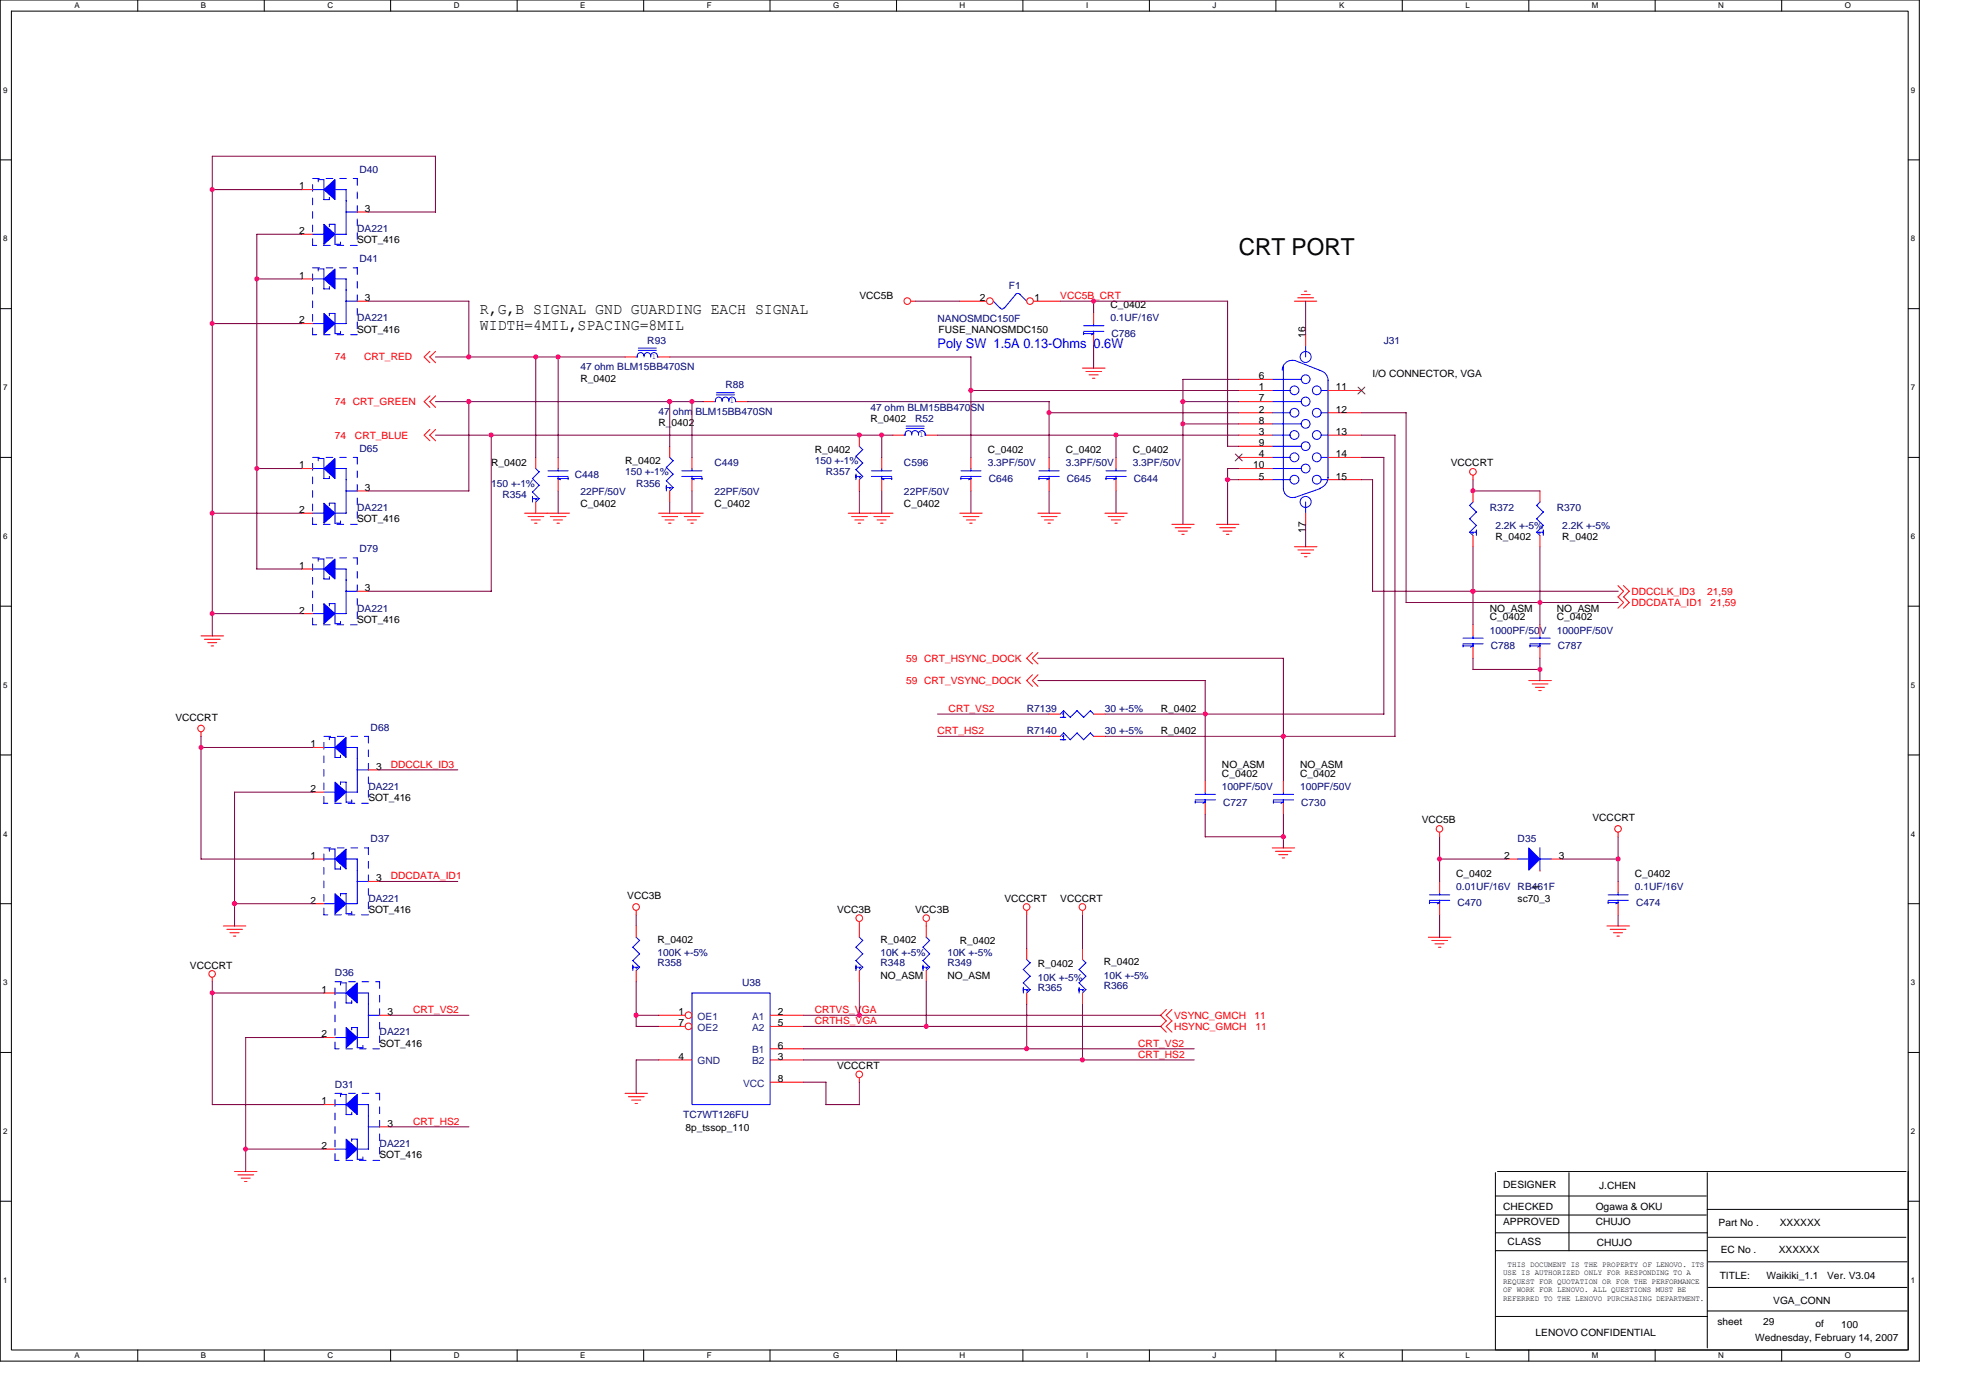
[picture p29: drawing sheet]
<svg xmlns="http://www.w3.org/2000/svg" width="297mm" height="210mm" viewBox="0 0 297 210" stroke-linecap="round" stroke-linejoin="round" font-family="sans-serif">
<defs><g id="words">
<text font-size="3.5" x="186.1" y="38.4">CRT PORT</text>
<g font-size="2.3">
<text x="72.1" y="47.1">R,G,B SIGNAL GND GUARDING EACH SIGNAL</text>
<text x="72.1" y="49.7">WIDTH=4MIL,SPACING=8MIL</text>
</g>
<text font-size="2" fill="#00f" x="140.9" y="52.3">Poly SW 1.5A 0.13-Ohms 0.6W</text>
<g font-size="1.5">
<text x="45" y="28.5">1</text>
<text x="45" y="35.2">2</text>
<text x="54.8" y="31.8">3</text>
<text x="45" y="41.9">1</text>
<text x="53.7" y="36.6">SOT_416</text>
<text x="54.8" y="45.2">3</text>
<text x="129.1" y="44.9">VCC5B</text>
<text x="147.2" y="45.2">2</text>
<text x="155.4" y="45.2">1</text>
<text x="166.8" y="46.3">C_0402</text>
<text x="45" y="48.6">2</text>
<text x="53.7" y="50">SOT_416</text>
<text x="141" y="50">FUSE_NANOSMDC150</text>
<text x="196.1" y="50.8" transform="rotate(-90 196.1 50.8)">16</text>
<text x="87.2" y="57.3">R_0402</text>
<text x="189.1" y="58.7">1</text>
<text x="189.1" y="57">6</text>
<text x="200.7" y="58.7">11</text>
<text x="206.2" y="56.7">I/O CONNECTOR, VGA</text>
<text x="99" y="64.1">R_0402</text>
<text x="130.8" y="63.4">R_0402</text>
<text x="189.1" y="62">2</text>
<text x="189.1" y="65.4">3</text>
<text x="189.1" y="60.3">7</text>
<text x="189.1" y="63.7">8</text>
<text x="200.7" y="65.4">13</text>
<text x="200.7" y="62">12</text>
<text x="45" y="70.4">1</text>
<text x="73.8" y="70.1">R_0402</text>
<text x="93.9" y="69.7">R_0402</text>
<text x="122.4" y="68.1">R_0402</text>
<text x="148.4" y="68.1">C_0402</text>
<text x="160.1" y="68.1">C_0402</text>
<text x="170.2" y="68.1">C_0402</text>
<text x="188.3" y="70.4">10</text>
<text x="189.1" y="68.7">4</text>
<text x="189.1" y="67">9</text>
<text x="200.7" y="68.7">14</text>
<text x="218" y="70.1">VCCCRT</text>
<text x="45" y="77.1">2</text>
<text x="54.8" y="73.7">3</text>
<text x="87.2" y="76.1">C_0402</text>
<text x="107.3" y="76.1">C_0402</text>
<text x="135.8" y="76.1">C_0402</text>
<text x="189.1" y="72.1">5</text>
<text x="200.7" y="72.1">15</text>
<text x="53.7" y="78.5">SOT_416</text>
<text x="196.1" y="80" transform="rotate(-90 196.1 80)">17</text>
<text x="224.7" y="81.2">R_0402</text>
<text x="234.7" y="81.2">R_0402</text>
<text x="45" y="85.5">1</text>
<text x="54.8" y="88.8">3</text>
<text x="45" y="92.2">2</text>
<text x="53.7" y="93.6">SOT_416</text>
<text x="223.8" y="93.2">C_0402</text>
<text x="223.8" y="91.9">NO_ASM</text>
<text x="233.9" y="93.2">C_0402</text>
<text x="233.9" y="91.9">NO_ASM</text>
<text x="174.4" y="107">R_0402</text>
<text x="26.3" y="108.3">VCCCRT</text>
<text x="46.6" y="112.3">1</text>
<text x="174.4" y="110.3">R_0402</text>
<text x="46.6" y="119">2</text>
<text x="56.5" y="115.7">3</text>
<text x="183.6" y="116.7">C_0402</text>
<text x="183.6" y="115.3">NO_ASM</text>
<text x="195.3" y="116.7">C_0402</text>
<text x="195.3" y="115.3">NO_ASM</text>
<text x="55.3" y="120.4">SOT_416</text>
<text x="213.6" y="123.7">VCC5B</text>
<text x="239.3" y="123.4">VCCCRT</text>
<text x="46.6" y="129.1">1</text>
<text x="218.8" y="131.8">C_0402</text>
<text x="226" y="129.1">2</text>
<text x="234.2" y="129.1">3</text>
<text x="245.6" y="131.8">C_0402</text>
<text x="46.6" y="135.8">2</text>
<text x="55.3" y="137.1">SOT_416</text>
<text x="56.5" y="132.4">3</text>
<text x="94.3" y="135.1">VCC3B</text>
<text x="125.8" y="137.1">VCC3B</text>
<text x="137.5" y="137.1">VCC3B</text>
<text x="150.9" y="135.5">VCCCRT</text>
<text x="159.3" y="135.5">VCCCRT</text>
<text x="228" y="135.5">sc70_3</text>
<text x="231.3" y="133.7" transform="rotate(-90 231.3 133.7)">1</text>
<text x="98.8" y="141.7">R_0402</text>
<text x="132.3" y="141.7">R_0402</text>
<text x="144.2" y="141.8">R_0402</text>
<text x="28.5" y="145.5">VCCCRT</text>
<text x="48.3" y="149.2">1</text>
<text x="132.3" y="147">NO_ASM</text>
<text x="142.4" y="147">NO_ASM</text>
<text x="155.9" y="145.4">R_0402</text>
<text x="165.8" y="145">R_0402</text>
<text x="48.3" y="155.9">2</text>
<text x="58.2" y="152.5">3</text>
<text x="102" y="152.5">1</text>
<text x="102" y="154.2">7</text>
<text x="116.9" y="152.5">2</text>
<text x="116.9" y="154.2">5</text>
<text x="57" y="157.2">SOT_416</text>
<text x="102" y="159.2">4</text>
<text x="116.9" y="159.2">3</text>
<text x="116.9" y="157.6">6</text>
<text x="125.8" y="160.6">VCCCRT</text>
<text x="48.3" y="165.9">1</text>
<text x="116.9" y="162.6">8</text>
<text x="48.3" y="172.6">2</text>
<text x="58.2" y="169.3">3</text>
<text x="103" y="170">8p_tssop_110</text>
<text x="57" y="174">SOT_416</text>
<text x="225.8" y="178.5">DESIGNER</text>
<text x="240.3" y="178.7">J.CHEN</text>
<text x="225.8" y="181.7">CHECKED</text>
<text x="225.8" y="184.1">APPROVED</text>
<text x="239.8" y="181.7">Ogawa &amp; OKU</text>
<text x="239.8" y="184.1">CHUJO</text>
<text x="258.2" y="184.3">Part No .</text>
<text x="267.4" y="184.3">XXXXXX</text>
<text x="226.5" y="187.1">CLASS</text>
<text x="239.9" y="187.3">CHUJO</text>
<text x="258.5" y="188.3">EC No .</text>
<text x="267.2" y="188.3">XXXXXX</text>
<text x="258.4" y="192.1">TITLE:</text>
<text x="265.4" y="192.1">Waikiki_1.1</text>
<text x="266.4" y="196">VGA_CONN</text>
<text x="274.5" y="192.1">Ver. V3.04</text>
<text x="230.7" y="200.7">LENOVO CONFIDENTIAL</text>
<text x="258" y="199.2">sheet</text>
<text x="263.7" y="201.5">Wednesday, February 14, 2007</text>
<text x="264.9" y="199.2">29</text>
<text x="272.8" y="199.3">of</text>
<text x="276.6" y="199.5">100</text>
</g>
<g font-size="1.5" fill="#000080">
<text x="54" y="26">D40</text>
<text x="53.7" y="34.9">DA221</text>
<text x="54" y="39.4">D41</text>
<text x="151.6" y="43.4">F1</text>
<text x="53.7" y="48.3">DA221</text>
<text x="97.3" y="51.6">R93</text>
<text x="140.9" y="48.5">NANOSMDC150F</text>
<text x="166.8" y="48.3">0.1UF/16V</text>
<text x="167" y="50.6">C786</text>
<text x="207.9" y="51.6">J31</text>
<text x="87.2" y="55.7">47 ohm BLM15BB470SN</text>
<text x="109" y="58.4">R88</text>
<text x="99" y="62.4">47 ohm BLM15BB470SN</text>
<text x="130.8" y="61.7">47 ohm BLM15BB470SN</text>
<text x="137.5" y="63.4">R52</text>
<text x="54" y="67.9">D65</text>
<text x="86.4" y="71.8">C448</text>
<text x="93.9" y="71.4">150 +-1%</text>
<text x="107.3" y="70.1">C449</text>
<text x="122.4" y="69.7">150 +-1%</text>
<text x="124.1" y="71.4">R357</text>
<text x="135.8" y="70.1">C596</text>
<text x="148.4" y="70.1">3.3PF/50V</text>
<text x="160.1" y="70.1">3.3PF/50V</text>
<text x="170.2" y="70.1">3.3PF/50V</text>
<text x="53.7" y="76.8">DA221</text>
<text x="73.8" y="73.1">150 +-1%</text>
<text x="75.5" y="74.8">R354</text>
<text x="87.2" y="74.4">22PF/50V</text>
<text x="95.6" y="73.1">R356</text>
<text x="107.3" y="74.4">22PF/50V</text>
<text x="135.8" y="74.4">22PF/50V</text>
<text x="148.6" y="72.4">C646</text>
<text x="160.3" y="72.4">C645</text>
<text x="170.4" y="72.4">C644</text>
<text x="223.8" y="76.8">R372</text>
<text x="233.9" y="76.8">R370</text>
<text x="54" y="83">D79</text>
<text x="224.7" y="79.5">2.2K +-5%</text>
<text x="234.7" y="79.5">2.2K +-5%</text>
<text x="53.7" y="91.9">DA221</text>
<text x="223.8" y="95.2">1000PF/50V</text>
<text x="233.9" y="95.2">1000PF/50V</text>
<text x="224" y="97.6">C788</text>
<text x="234.1" y="97.6">C787</text>
<text x="154.3" y="107">R7139</text>
<text x="166" y="107">30 +-5%</text>
<text x="55.7" y="109.8">D68</text>
<text x="154.3" y="110.3">R7140</text>
<text x="166" y="110.3">30 +-5%</text>
<text x="55.3" y="118.7">DA221</text>
<text x="183.6" y="118.7">100PF/50V</text>
<text x="195.3" y="118.7">100PF/50V</text>
<text x="183.8" y="121.1">C727</text>
<text x="195.5" y="121.1">C730</text>
<text x="55.7" y="126.6">D37</text>
<text x="228" y="126.6">D35</text>
<text x="55.3" y="135.5">DA221</text>
<text x="218.8" y="133.8">0.01UF/16V RB461F</text>
<text x="219" y="136.1">C470</text>
<text x="245.6" y="133.8">0.1UF/16V</text>
<text x="245.8" y="136.1">C474</text>
<text x="98.8" y="143.7">100K +-5%</text>
<text x="132.3" y="143.7">10K +-5%</text>
<text x="142.4" y="143.7">10K +-5%</text>
<text x="50.3" y="146.7">D36</text>
<text x="98.8" y="145.2">R358</text>
<text x="111.5" y="148.2">U38</text>
<text x="132.3" y="145.2">R348</text>
<text x="142.4" y="145.2">R349</text>
<text x="155.9" y="148.9">R365</text>
<text x="155.9" y="147.4">10K +-5%</text>
<text x="165.8" y="148.5">R366</text>
<text x="165.8" y="147">10K +-5%</text>
<text x="57" y="155.6">DA221</text>
<text x="50.3" y="163.4">D31</text>
<text x="102.6" y="168">TC7WT126FU</text>
<text x="57" y="172.3">DA221</text>
</g>
<g font-size="1.5" fill="#f00">
<text x="159.3" y="44.9">VCC5B_CRT</text>
<text x="50.3" y="54.2">74</text>
<text x="54.7" y="54.2">CRT_RED</text>
<text x="50.3" y="60.9">74 CRT_GREEN</text>
<text x="50.3" y="65.9">74</text>
<text x="53.3" y="65.9">CRT_BLUE</text>
<text x="245.1" y="89.4">DDCCLK_ID3</text>
<text x="256.5" y="89.4">21,59</text>
<text x="245.1" y="91">DDCDATA_ID1</text>
<text x="257" y="91">21,59</text>
<text x="136.2" y="99.4">59 CRT_HSYNC_DOCK</text>
<text x="136.2" y="102.8">59 CRT_VSYNC_DOCK</text>
<text x="142.5" y="107">CRT_VS2</text>
<text x="140.9" y="110.3">CRT_HS2</text>
<text x="58.7" y="115.3">DDCCLK_ID3</text>
<text x="58.7" y="132.1">DDCDATA_ID1</text>
<text x="62.1" y="152.2">CRT_VS2</text>
<text x="122.4" y="153.9">CRTHS_VGA</text>
<text x="122.4" y="152.2">CRTVS_VGA</text>
<text x="176.4" y="153.1">VSYNC_GMCH</text>
<text x="176.4" y="154.7">HSYNC_GMCH</text>
<text x="188.5" y="153.1">11</text>
<text x="188.6" y="154.7">11</text>
<text x="171" y="157.2">CRT_VS2</text>
<text x="171" y="158.9">CRT_HS2</text>
<text x="62.1" y="169">CRT_HS2</text>
</g>
<g font-size="1.5" fill="#004080">
<text x="104.8" y="153.2">OE1</text>
<text x="104.8" y="154.9">OE2</text>
<text x="113" y="154.9">A2</text>
<text x="113" y="153.2">A1</text>
<text x="104.8" y="159.9">GND</text>
<text x="113" y="159.9">B2</text>
<text x="113" y="158.3">B1</text>
<text x="111.7" y="163.3">VCC</text>
</g>
<g font-size="1.2">
<text x="11.2" y="1.3">A</text>
<text x="30.2" y="1.3">B</text>
<text x="49.2" y="1.3">C</text>
<text x="68.2" y="1.3">D</text>
<text x="87.2" y="1.3">E</text>
<text x="106.2" y="1.3">F</text>
<text x="125.2" y="1.3">G</text>
<text x="144.2" y="1.3">H</text>
<text x="163.2" y="1.3">I</text>
<text x="182.2" y="1.3">J</text>
<text x="201.2" y="1.3">K</text>
<text x="220.2" y="1.3">L</text>
<text x="239.2" y="1.3">M</text>
<text x="258.2" y="1.3">N</text>
<text x="277.2" y="1.3">O</text>
<text x=".5" y="13.9">9</text>
<text x="287.1" y="13.9">9</text>
<text x=".5" y="36.3">8</text>
<text x="287.1" y="36.3">8</text>
<text x=".5" y="58.6">7</text>
<text x="287.1" y="58.6">7</text>
<text x=".5" y="81">6</text>
<text x="287.1" y="81">6</text>
<text x=".5" y="103.3">5</text>
<text x="287.1" y="103.3">5</text>
<text x=".5" y="125.7">4</text>
<text x="287.1" y="125.7">4</text>
<text x=".5" y="148">3</text>
<text x="287.1" y="148">3</text>
<text x=".5" y="170.4">2</text>
<text x="287.1" y="170.4">2</text>
<text x="225.8" y="191.6">USE IS AUTHORIZED ONLY FOR RESPONDING TO A</text>
<text x="226.5" y="190.4">THIS DOCUMENT IS THE PROPERTY OF LENOVO. ITS</text>
<text x=".5" y="192.7">1</text>
<text x="225.8" y="192.9">REQUEST FOR QUOTATION OR FOR THE PERFORMANCE</text>
<text x="225.8" y="194.2">OF WORK FOR LENOVO. ALL QUESTIONS MUST BE</text>
<text x="225.8" y="195.5">REFERRED TO THE LENOVO PURCHASING DEPARTMENT.</text>
<text x="287.1" y="192.7">1</text>
<text x="11.2" y="204.1">A</text>
<text x="30.2" y="204.1">B</text>
<text x="49.2" y="204.1">C</text>
<text x="68.2" y="204.1">D</text>
<text x="87.2" y="204.1">E</text>
<text x="106.2" y="204.1">F</text>
<text x="125.2" y="204.1">G</text>
<text x="144.2" y="204.1">H</text>
<text x="163.2" y="204.1">I</text>
<text x="182.2" y="204.1">J</text>
<text x="201.2" y="204.1">K</text>
<text x="220.2" y="204.1">L</text>
<text x="239.2" y="204.1">M</text>
<text x="258.2" y="204.1">N</text>
<text x="277.2" y="204.1">O</text>
</g>
<g font-size="1.2" fill="#00f">
<text x="97.9" y="53.9">1</text>
<text x="109.7" y="60.6">1</text>
<text x="138.2" y="65.7">1</text>
</g>
</g></defs>
<path d="M0 0h288.4v204.5h-288.4zM1.7 1.7h285v201.1h-285z" fill="none" stroke="#000" stroke-width=".15"/>
<g fill="#fff">
<path d="M11.2 .2h.8v1.3h-.8z"/>
<path d="M11.2 203h.8v1.4h-.8z"/>
</g>
<path d="M20.7 0v1.7M20.7 202.8v1.7" fill="none" stroke="#000" stroke-width=".15"/>
<g fill="#fff">
<path d="M30.2 .2h.8v1.3h-.8z"/>
<path d="M30.2 203h.8v1.4h-.8z"/>
</g>
<path d="M39.7 0v1.7M39.7 202.8v1.7" fill="none" stroke="#000" stroke-width=".15"/>
<g fill="#fff">
<path d="M49.2 .2h.8v1.3h-.8z"/>
<path d="M49.2 203h.8v1.4h-.8z"/>
</g>
<path d="M58.7 0v1.7M58.7 202.8v1.7" fill="none" stroke="#000" stroke-width=".15"/>
<g fill="#fff">
<path d="M68.2 .2h.8v1.3h-.8z"/>
<path d="M68.2 203h.8v1.4h-.8z"/>
</g>
<path d="M77.7 0v1.7M77.7 202.8v1.7" fill="none" stroke="#000" stroke-width=".15"/>
<g fill="#fff">
<path d="M87.2 .2h.8v1.3h-.8z"/>
<path d="M87.2 203h.8v1.4h-.8z"/>
</g>
<path d="M96.7 0v1.7M96.7 202.8v1.7" fill="none" stroke="#000" stroke-width=".15"/>
<g fill="#fff">
<path d="M106.2 .2h.7v1.3h-.7z"/>
<path d="M106.2 203h.7v1.4h-.7z"/>
</g>
<path d="M115.7 0v1.7M115.7 202.8v1.7" fill="none" stroke="#000" stroke-width=".15"/>
<g fill="#fff">
<path d="M125.2 .2h.9v1.3h-.9z"/>
<path d="M125.2 203h.9v1.4h-.9z"/>
</g>
<path d="M134.7 0v1.7M134.7 202.8v1.7" fill="none" stroke="#000" stroke-width=".15"/>
<g fill="#fff">
<path d="M144.2 .2h.8v1.3h-.8z"/>
<path d="M144.2 203h.8v1.4h-.8z"/>
</g>
<path d="M153.7 0v1.7M153.7 202.8v1.7" fill="none" stroke="#000" stroke-width=".15"/>
<g fill="#fff">
<path d="M163.2 .2h.3v1.3h-.3z"/>
<path d="M163.2 203h.3v1.4h-.3z"/>
</g>
<path d="M172.7 0v1.7M172.7 202.8v1.7" fill="none" stroke="#000" stroke-width=".15"/>
<g fill="#fff">
<path d="M182.2 .2h.6v1.3h-.6z"/>
<path d="M182.2 203h.6v1.4h-.6z"/>
</g>
<path d="M191.7 0v1.7M191.7 202.8v1.7" fill="none" stroke="#000" stroke-width=".15"/>
<g fill="#fff">
<path d="M201.2 .2h.8v1.3h-.8z"/>
<path d="M201.2 203h.8v1.4h-.8z"/>
</g>
<path d="M210.7 0v1.7M210.7 202.8v1.7" fill="none" stroke="#000" stroke-width=".15"/>
<g fill="#fff">
<path d="M220.2 .2h.6v1.3h-.6z"/>
<path d="M220.2 203h.6v1.4h-.6z"/>
</g>
<path d="M229.7 0v1.7M229.7 202.8v1.7" fill="none" stroke="#000" stroke-width=".15"/>
<g fill="#fff">
<path d="M239.2 .2h.9v1.3h-.9z"/>
<path d="M239.2 203h.9v1.4h-.9z"/>
</g>
<path d="M248.7 0v1.7M248.7 202.8v1.7" fill="none" stroke="#000" stroke-width=".15"/>
<g fill="#fff">
<path d="M258.2 .2h.8v1.3h-.8z"/>
<path d="M258.2 203h.8v1.4h-.8z"/>
</g>
<path d="M267.7 0v1.7M267.7 202.8v1.7" fill="none" stroke="#000" stroke-width=".15"/>
<g fill="#fff">
<path d="M277.2 .2h.9v1.3h-.9z"/>
<path d="M277.2 203h.9v1.4h-.9z"/>
<path d="M.5 12.8h.6v1.4h-.6z"/>
<path d="M287.1 12.8h.7v1.4h-.7z"/>
<path d="M.5 35.2h.6v1.3h-.6z"/>
<path d="M287.1 35.2h.7v1.3h-.7z"/>
</g>
<path d="M0 24h1.7M286.7 24h1.7" fill="none" stroke="#000" stroke-width=".15"/>
<g fill="#fff">
<path d="M.5 57.6h.6v1.3h-.6z"/>
<path d="M287.1 57.6h.7v1.3h-.7z"/>
</g>
<path d="M0 46.4h1.7M286.7 46.4h1.7" fill="none" stroke="#000" stroke-width=".15"/>
<g fill="#fff">
<path d="M.5 79.9h.6v1.3h-.6z"/>
<path d="M287.1 79.9h.7v1.3h-.7z"/>
</g>
<path d="M0 68.7h1.7M286.7 68.7h1.7" fill="none" stroke="#000" stroke-width=".15"/>
<g fill="#fff">
<path d="M.5 102.3h.6v1.3h-.6z"/>
<path d="M287.1 102.3h.7v1.3h-.7z"/>
</g>
<path d="M0 91.1h1.7M286.7 91.1h1.7" fill="none" stroke="#000" stroke-width=".15"/>
<g fill="#fff">
<path d="M.5 124.6h.6v1.3h-.6z"/>
<path d="M287.1 124.6h.7v1.3h-.7z"/>
</g>
<path d="M0 113.4h1.7M286.7 113.4h1.7" fill="none" stroke="#000" stroke-width=".15"/>
<g fill="#fff">
<path d="M.5 147h.6v1.3h-.6z"/>
<path d="M287.1 147h.7v1.3h-.7z"/>
</g>
<path d="M0 135.8h1.7M286.7 135.8h1.7" fill="none" stroke="#000" stroke-width=".15"/>
<g fill="#fff">
<path d="M.5 169.3h.6v1.3h-.6z"/>
<path d="M287.1 169.3h.7v1.3h-.7z"/>
</g>
<path d="M0 158.1h1.7M286.7 158.1h1.7" fill="none" stroke="#000" stroke-width=".15"/>
<g fill="#fff">
<path d="M.5 191.7h.6v1.3h-.6z"/>
<path d="M287.1 191.7h.7v1.3h-.7z"/>
</g>
<g fill="none" stroke="#000" stroke-width=".15">
<path d="M224.7 179.7h31.7M224.7 176.2v26.7M225 176h61.4M235.7 176.2v11.7M256.5 176.2v26.3M286.7 176v26.8M0 180.5h1.7M224.7 182.6h31.7M224.7 185.2h31.8M224.7 187.9h31.8M224.7 197.8h31.8M256.5 181.7h30.2"/>
<path d="M256.5 197h30.1M256.7 189.6h29.8M256.7 185.9h29.7M256.7 193.4h29.8M286.7 180.5h1.7M224.8 202.8h61.7"/>
</g>
<g fill="none" stroke="#f00" stroke-width=".15">
<path d="M45.3 28.5h1.7M45.3 35.2h1.7M53.7 31.9h1.6M45.3 41.9h1.7M45.3 48.6h1.7M53.7 45.3h1.6M64.6 52.8l-.9 .8 .9 .9M64.6 59.5l-.9 .8 .9 .9M65.4 52.8l-.8 .8 .8 .9M65.4 59.5l-.8 .8 .8 .9M93.9 53.6h1.7M99 53.6h1.6"/>
<path d="M136.8 45.3h.7M144.2 45.3h4M155.3 45.3h4M162.6 55.3h3.4M163.1 55.8h2.4M163.6 56.3h1.4M164.1 56.8h.4M164.3 46.9v1.7M164.3 50.3v1.7M186.1 58.7h5.1M186.1 57h5.1M194.5 45.3h3.3"/>
<path d="M195 44.7h2.4M195.5 44.3h1.4M196 43.8h.3M196.2 50.3v1.7M199.5 58.7h5.1M45.3 77.1h1.7M45.3 70.4h1.7M53.7 73.8h1.6M64.6 64.5l-.9 .9 .9 .8M65.4 64.5l-.8 .9 .8 .8M78.8 77.1h6.8M79.3 77.6h2.4"/>
<path d="M79.8 78.1h1.4M80.3 78.6h.4M80.5 68.7v1.7M80.5 75.4v1.7M82.7 77.6h2.3M83.2 78.1h1.3M83.7 78.6h.3M83.9 68.7v1.7M83.9 72.1v1.7M99 77.1h6.7M99.4 77.6h2.4M99.9 78.1h1.4"/>
<path d="M100.5 78.6h.3M100.6 67.1v1.6M100.6 73.8v1.6M102.8 77.6h2.4M103.3 78.1h1.3M103.8 78.6h.4M104 68.7v1.7M104 72.1v1.7M105.6 60.3h1.7M110.7 60.3h1.6M127.4 77.1h6.8M127.9 77.6h2.4"/>
<path d="M128.4 78.1h1.4M128.9 78.6h.4M129.1 65.4v1.7M129.1 72.1v1.7M131.3 77.6h2.4M131.8 78.1h1.3M132.3 78.6h.4M132.5 68.7v1.7M132.5 72.1v1.7M134.2 65.4h1.6M139.2 65.4h1.7M144.2 77.1h3.4"/>
<path d="M144.7 77.6h2.4M145.2 78.1h1.4M145.7 78.6h.4M145.9 68.7v1.7M145.9 72.1v1.7M155.9 77.1h3.4M156.4 77.6h2.4M156.9 78.1h1.4M157.5 78.6h.3M157.6 68.7v1.7M157.6 72.1v1.7M166 77.1h3.4"/>
<path d="M166.5 77.6h2.4M167 78.1h1.3M167.5 78.6h.4M167.7 68.7v1.7M167.7 72.1v1.7M176.1 78.8h3.3M176.6 79.3h2.3M177 79.8h1.4M182.8 78.8h3.3M183.3 79.3h2.3M183.7 79.8h1.4M186.1 70.4h5.1"/>
<path d="M186.1 65.4h5.1M186.1 72.1h5.1M186.1 68.7h5.1M186.1 62h5.1M186.1 60.3h5.1M186.1 63.7h5.1M186.1 67.1h5.1M196.2 77.1v1.7M199.5 65.4h5.1M199.5 72.1h5.1M199.5 68.7h5.1M199.5 62h5.1"/>
<path d="M221.3 71.4v.7M221.3 73.8v1.6M231.4 73.8v1.6M30.2 95.5h3.4M30.7 96.1h2.4M31.2 96.6h1.4M31.7 97h.4M45.3 85.5h1.7M45.3 92.2h1.7M53.7 88.8h1.6M155.1 98l-.8 .9 .8 .9M156 98l-.9 .9 .9 .9"/>
<path d="M177.6 80.3h.3M184.3 80.3h.3M194.5 82.1h3.4M195 82.6h2.4M195.5 83.1h1.3M196 83.7h.4M221.3 80.5v1.6M221.3 93.9v1.6M221.3 97.2v1.7M231.4 80.5v1.6M231.4 93.9v1.6M231.4 97.2v1.7"/>
<path d="M243.1 88l.8 .8-.8 .9M243.1 89.7l.8 .8-.8 .9M243.9 88l.9 .8-.9 .9M243.9 89.7l.9 .8-.9 .9M30.2 110v.7M47 112.3h1.7M47 119h1.7M55.3 115.7h1.7M155.1 101.4l-.8 .9 .8 .8M156 101.4l-.9 .9 .9 .8M157.6 110.6h1.7M157.6 107.3h1.7"/>
<path d="M164.3 110.6h1.7M164.3 107.3h1.7M181.1 117.3v1.7M192.8 117.3v1.7M229.7 102.3h3.4M230.2 102.8h2.4M230.7 103.3h1.3M231.2 103.8h.4M33.6 139.1h3.3M34.1 139.6h2.3M47 129.1h1.7M47 135.8h1.7"/>
<path d="M55.3 132.4h1.7M95.6 136.8v.7M95.6 139.1v1.7M129.1 138.5v2.3M139.2 138.5v2.3M154.3 136.8v.7M162.6 136.8v.7M181.1 120.7v1.7M191.2 127.4h3.3M191.6 127.9h2.4M192.1 128.4h1.4M192.7 128.9h.3"/>
<path d="M192.8 120.7v1.7M216.3 125.1v.7M216.3 132.4v1.7M216.3 135.8v1.7M226.4 129.1h1.6M231.4 130.7h.1M233.1 129.1h1.6M241.4 139.1h3.4M241.9 139.6h2.4M243.1 125.1v.7M243.1 132.4v1.7M243.1 135.8v1.7"/>
<path d="M31.9 146.9v.6M34.5 140.1h1.4M35.1 140.7h.3M48.7 149.2h1.6M48.7 155.9h1.6M57 152.5h1.7M95.6 145.8v1.7M99 152.5h4M99 159.3h5M99 154.2h4M115.7 152.5h5M115.7 159.3h5"/>
<path d="M115.7 154.2h5M115.7 157.6h5M129.1 145.8v1.7M139.2 145.8v1.7M154.3 142.5v1.7M154.3 149.2v1.7M162.6 142.5v1.7M162.6 149.2v1.7M175.2 151.7l-.8 .8 .8 .9M175.2 153.4l-.8 .8 .8 .9M176.1 151.7l-.9 .8 .9 .9M176.1 153.4l-.9 .8 .9 .9"/>
<path d="M214.6 140.8h3.4M215.1 141.3h2.4M215.6 141.8h1.4M216.1 142.3h.4M242.4 140.1h1.4M242.9 140.7h.4M35.2 176h3.4M35.7 176.5h2.4M36.2 177h1.4M36.7 177.5h.4M48.7 166h1.6M48.7 172.7h1.6"/>
<path d="M57 169.3h1.7M93.9 164.3h3.4M94.4 164.8h2.4M94.9 165.3h1.4M95.4 165.8h.4M115.7 162.6h5M129.1 161.9v.7"/>
<circle cx="136.3" cy="45.2" r=".5"/>
<circle cx="148.7" cy="45.2" r=".5"/>
<circle cx="154.8" cy="45.2" r=".5"/>
<circle cx="221.3" cy="70.9" r=".5"/>
<circle cx="30.2" cy="109.5" r=".49"/>
<circle cx="95.6" cy="136.3" r=".5"/>
<circle cx="129.1" cy="138" r=".5"/>
<circle cx="139.2" cy="138" r=".49"/>
<circle cx="154.2" cy="136.3" r=".5"/>
<circle cx="162.6" cy="136.3" r=".5"/>
<circle cx="216.3" cy="124.5" r=".49"/>
<circle cx="243.1" cy="124.5" r=".49"/>
<circle cx="31.9" cy="146.3" r=".49"/>
<circle cx="103.4" cy="154.2" r=".5"/>
<circle cx="103.4" cy="152.5" r=".5"/>
<circle cx="129.1" cy="161.4" r=".5"/>
</g>
<g fill="#00f" stroke="#00f" stroke-width=".15">
<path d="M229.7 127.4l1.7 1.7-1.7 1.6z" fill-rule="evenodd"/>
<path d="M52 154.4l1.7 1.5-1.7 1.5z" fill-rule="evenodd"/>
<path d="M52 149.2l1.7-1.5v3z" fill-rule="evenodd"/>
<path d="M48.7 33.7l1.6 1.5-1.6 1.5z" fill-rule="evenodd"/>
<path d="M48.7 28.5l1.6-1.5v3z" fill-rule="evenodd"/>
<path d="M48.7 75.6l1.6 1.5-1.6 1.5z" fill-rule="evenodd"/>
<path d="M48.7 70.4l1.6-1.5v3z" fill-rule="evenodd"/>
<path d="M52 171.2l1.7 1.5-1.7 1.5z" fill-rule="evenodd"/>
<path d="M52 166l1.7-1.6v3.1z" fill-rule="evenodd"/>
<path d="M48.7 90.7l1.6 1.5-1.6 1.5z" fill-rule="evenodd"/>
<path d="M48.7 85.5l1.6-1.5v3z" fill-rule="evenodd"/>
<path d="M50.3 134.3l1.7 1.5-1.7 1.5z" fill-rule="evenodd"/>
<path d="M50.3 129.1l1.7-1.5v3z" fill-rule="evenodd"/>
<path d="M48.7 47.1l1.6 1.5-1.6 1.5z" fill-rule="evenodd"/>
<path d="M48.7 41.9l1.6-1.5v3z" fill-rule="evenodd"/>
<path d="M50.3 117.5l1.7 1.5-1.7 1.5z" fill-rule="evenodd"/>
<path d="M50.3 112.3l1.7-1.5v3z" fill-rule="evenodd"/>
</g>
<g fill="none" stroke="#00f" stroke-width=".15">
<path d="M46.9 28.5h1.8M47 35.2h1.7M47.8 27h.9v3h.8M47.8 27v.3M49.5 29.7v.3M49.5 34.1v-.4h.8v3M50.3 28.5h1.7v6.7M50.3 35.2h1.7M50.3 36.7h.9M51.2 36.4v.3M52 31.9h1.7M46.9 41.9h1.8"/>
<path d="M47 48.6h1.7M47.8 40.4h.9M47.8 40.4v.3M48.7 40.4v3h.8M49.5 43.1v.3M49.5 47.5v-.4h.8v3M50.3 41.9h1.7v6.7M50.3 50.1h.9M50.3 48.6h1.7M51.2 49.8v.3M52 45.3h1.7M95.6 53.6h.2"/>
<path d="M95.9 52.6h2.7M95.9 52.3h2.7M96.8 53.4v.2M97.8 53.5v.2M98.8 53.6h.2M98.8 53.6a.52 .52 0 0 0-.4-.6 .52 .52 0 0 0-.6 .4 .5 .5 0 0 0-.5-.4 .5 .5 0 0 0-.5 .4 .52 .52 0 0 0-.7-.4 .52 .52 0 0 0-.3 .7M107.6 59.3h2.7M107.6 59h2.7M149.2 45.2l1 1.1M150.3 46.2l.3 .2 .3-.2M152.6 44.2l-1.7 2.1M153.2 44.2l1.1 1.1"/>
<path d="M153.3 44.2l-.4-.1-.4 .1M162.8 48.9h3.1M162.8 49.8h3.1M162.8 50.1h1.5M162.8 49.9v.4M164.3 48.6v.4M164.3 49.8v.5M164.3 50.1l-.3 .2M191.2 57h4.3M191.2 58.7h2.6M192.8 55v18.4M194.5 54.2l-.4-.1a1.47 1.47 0 0 0-1.4 1.5"/>
<path d="M194.5 54.1l3.9 1.6M196.2 51.9v1.7M198.3 55.7a1.52 1.52 0 0 1 1.2 1.4v14.7a1.69 1.69 0 0 1-1.2 1.5M198.5 58.7h1M46.9 70.4h1.8M47 77.1h1.7M47.8 68.9h.9v3h.8M47.8 68.9v.3M49.5 76v-.4h.8v3h.9v-.3M49.5 71.6v.3M50.3 70.4h1.7v6.7M50.3 77.1h1.7"/>
<path d="M52 73.8h1.7M80 73.9l1 1M80 71.9l1 1M80 74.9h.7M80 74.6v.8M80.5 70.4l.5 .5M80.7 74.9l-.2 .2M81 72.9l-1 1M81 70.9l-1 1M81 74.9l-.5 .5M82.3 70.7h3.1M82.3 71.6h3.1"/>
<path d="M83.8 71.9h1.6M83.9 70.4v.4M83.9 71.6v.5M83.9 71.9l.3 .2M85.4 71.7v.4M100.1 70.2l1 1M100.1 73.3h.7M100.1 72.9v.9M100.6 68.7l.5 .5M100.8 73.3l-.2 .1M101.2 71.2l-1.1 1 1 1.1M101.2 69.2l-1.1 1"/>
<path d="M101.2 73.2l-.6 .6M102.4 70.7h3.1M102.4 71.6h3.1M103.9 71.9h1.6M104 70.4v.4M104 71.6v.5M104 71.9l.3 .2M105.5 71.7v.4M107.3 60.3l.2 .1a.51 .51 0 0 1 .4-.7 .51 .51 0 0 1 .6 .5 .51 .51 0 0 1 .5-.5 .51 .51 0 0 1 .5 .5 .51 .51 0 0 1 .6-.5 .51 .51 0 0 1 .4 .6M108.5 60.2v.1M109.5 60.2v.2M110.5 60.3h.2"/>
<path d="M128.6 70.5l1 1.1M128.6 68.5l1 1.1-1 1M128.6 71.6h.7l-.2 .2M128.6 71.2v.9M129.1 67l.5 .6M129.6 67.5l-1 1.1M129.6 71.6l-.5 .5M130.9 70.7h3.1M130.9 71.6h3.1M132.5 71.9h1.5M132.5 70.4v.4M132.5 71.6v.5"/>
<path d="M132.5 71.9l.3 .2M134 71.7v.4M135.8 65.4h.2a.51 .51 0 0 1 .4-.7 .51 .51 0 0 1 .6 .5 .51 .51 0 0 1 .5-.5 .51 .51 0 0 1 .5 .5 .51 .51 0 0 1 .6-.5 .51 .51 0 0 1 .4 .7M136.1 64.4h2.8M136.1 64h2.8M137 65.2v.2M138 65.2v.2M139 65.4h.2M144.4 71.9h1.5l-.4 .2M144.4 70.7h3M144.4 71.6h3M144.4 71.7v.4"/>
<path d="M145.9 70.4v.4M145.9 71.6v.5M156.1 71.9h1.5M156.1 70.7h3M156.1 71.6h3M156.1 71.7v.4M157.6 70.4v.4M157.6 71.6v.5M157.6 71.9l-.3 .2M166.2 71.9h1.5M166.2 70.7h3M166.2 71.6h3"/>
<path d="M166.2 71.7v.4M167.7 70.4v.4M167.7 71.6v.5M167.7 71.9l-.4 .2M191.2 70.4h4.3M191.2 65.4h2.6M191.2 62h2.6M191.2 60.3h4.3M191.2 63.7h4.3M191.2 68.7h2.6M191.2 72.1h2.6M191.2 67.1h4.3"/>
<path d="M192.8 73.4a1.33 1.33 0 0 0 1.7 1.3M196.2 75.4v1.7M198.4 73.4l-3.9 1.4M198.5 68.7h1M198.5 65.4h1.1M198.5 62h1.1M198.5 72.1h1.1M220.8 77.9l1 1.1M220.8 75.9l1 1-1 1.1M220.8 79.9l.5 .6M221.1 80h.7M221.1 80l.2 .2"/>
<path d="M221.3 75.4l-.5 .5M221.8 79.6v.9M221.8 78.9l-1 1.1M230.9 77.9l1 1.1M230.9 75.9l1 1M230.9 79.9l.5 .6M231.4 75.4l-.5 .5M231.9 80h-.7l.2 .2M231.9 79.6v.9M231.9 78.9l-1 1.1M231.9 76.9l-1 1.1M46.9 85.5h1.8"/>
<path d="M47 92.2h1.7M47.8 84h.9M47.8 84v.3M48.7 84v3h.8M49.5 91v-.3h.8v3h.9v-.3M49.5 86.6v.4M50.3 85.5h1.7v6.7M50.3 92.2h1.7M52 88.8h1.7M219.8 95.9h3M219.8 96.7h3M219.8 97h1.5"/>
<path d="M219.8 96.9v.3M221.3 95.5v.4M221.3 96.7v.5M221.3 97l-.3 .2M229.9 95.9h3M229.9 96.7h3M229.9 97h1.5l-.4 .2M229.9 96.9v.3M231.4 95.5v.4M231.4 96.7v.5M48.6 112.3h1.7M48.7 119h1.7"/>
<path d="M49.5 110.8h.8M49.5 110.8v.3M50.3 110.8v3h.9v-.3M51.1 117.5h.9v3h.9M51.2 117.5v.4M52 112.3h1.7v6.7M52 119h1.7M53.7 115.7h1.6M159.3 111.1h.8M159.3 107.8h.8M159.8 110.1l1 1.1M159.8 107.1v.7"/>
<path d="M159.8 110.4v.7M159.8 110.5l-.2 .2M159.8 106.8l1 1M159.8 107.1l-.2 .2M159.8 110.1l-.5 .5M159.8 106.8l-.5 .5M161.8 110.1l1 1.1M161.8 106.8l1 1M161.8 110.1l-1 1M161.8 106.8l-1 1M163.8 110.1l.5 .6M163.8 106.8l.5 .5"/>
<path d="M163.8 110.1l-1 1M163.8 106.8l-1 1M179.6 119.4h3M181.1 119v.4M191.3 119.4h3M192.8 119v.4M48.6 129.1h1.7M48.7 135.8h1.7M49.5 127.9v-.3h.8v3h.9v-.4M51.1 134.3h.9v3M51.2 134.3v.3M52 129.1h1.7v6.7"/>
<path d="M52 135.8h1.7M52 137.3h.9M52.8 120.2v.3M52.8 136.9v.4M53.7 132.4h1.6M179.6 120.2h3M179.6 120.5h1.5l-.4 .2M179.6 120.3v.4M181.1 120.2v.5M191.3 120.2h3M191.3 120.5h1.5l-.3 .2M191.3 120.3v.4"/>
<path d="M192.8 120.2v.5M214.8 134.5h3M214.8 135.3h3M214.8 135.6h1.5M214.8 135.4v.4M216.3 134.1v.4M216.3 135.3v.5M216.3 135.6l-.4 .2M228 129.1h1.7M231.4 127.4v3.3M231.4 129.1h1.7M241.6 134.5h3"/>
<path d="M241.6 135.3h3M241.6 135.6h1.5M241.6 135.4v.4M243.1 134.1v.4M243.1 135.3v.5M243.1 135.6l-.3 .2M50.3 149.2h1.7M50.3 155.9h1.7M51.1 147.7h.9M51.2 147.7v.3M52 147.7v3h.9M52.8 154.4h.9v3h.8v-.3"/>
<path d="M52.8 150.3v.4M52.8 154.4v.3M53.7 149.2h1.6l.1 6.7h-1.7M55.3 152.5h1.7M95.1 144.3l1 1M95.1 145.3h.7M95.1 145v.8M95.6 140.8l.5 .5M95.8 145.3l-.2 .2M96.1 143.3l-1 1M96.1 141.3l-1 1 1 1M96.1 145.3l-.5 .5"/>
<path d="M104 149.2h11.7v16.8h-11.7zM128.6 144.3l1 1-.5 .5M128.6 142.3l1 1M128.6 145v.8M128.6 145.3h.7l-.2 .2M129.1 140.8l.5 .5M129.6 143.3l-1 1M129.6 141.3l-1 1M138.7 144.3l1 1-.5 .5M138.7 145.3h.7l-.3 .2M138.7 145v.8M139.1 140.8l.6 .5"/>
<path d="M139.7 143.3l-1 1M139.7 141.3l-1 1 1 1M153.7 147.7l1.1 1M153.8 148.7h.6M153.8 148.3v.9M154.2 144.1l.6 .6M154.4 148.7l-.2 .2M154.8 146.7l-1 1M154.8 144.7l-1.1 .9 1.1 1.1M154.8 148.7l-.5 .5M162.1 147.7l1 1M162.1 148.7h.7"/>
<path d="M162.1 148.3v.9M162.6 144.1l.5 .6M162.8 148.7l-.2 .2M163.2 146.7l-1.1 1M163.2 144.7l-1.1 .9 1 1.1M163.2 148.7l-.6 .5M50.3 166h1.7M50.3 172.7h1.7M51.1 164.4h.9M51.2 164.4v.4M52 164.4v3.1h.9M52.8 171.2h.9v3"/>
<path d="M52.8 167.1v.4M52.8 171.2v.3M53.7 166h1.6v6.7h-1.6M53.7 174.2h.8M54.5 173.8v.4M55.3 169.3h1.7"/>
<circle cx="194.5" cy="58.7" r=".66"/>
<circle cx="196.2" cy="57" r=".66"/>
<circle cx="196.2" cy="53.6" r=".83"/>
<circle cx="197.8" cy="58.7" r=".66"/>
<circle cx="194.5" cy="68.7" r=".67"/>
<circle cx="194.5" cy="72.1" r=".66"/>
<circle cx="194.5" cy="62" r=".66"/>
<circle cx="194.5" cy="65.4" r=".66"/>
<circle cx="196.2" cy="60.3" r=".66"/>
<circle cx="196.2" cy="70.4" r=".66"/>
<circle cx="196.2" cy="63.7" r=".66"/>
<circle cx="196.2" cy="67" r=".66"/>
<circle cx="196.2" cy="75.4" r=".83"/>
<circle cx="197.8" cy="68.7" r=".66"/>
<circle cx="197.8" cy="72.1" r=".66"/>
<circle cx="197.8" cy="62" r=".66"/>
<circle cx="197.8" cy="65.4" r=".66"/>
</g>
<g fill="none" stroke="#00f" stroke-width=".15" stroke-dasharray="1 1 1 1 1 1 1 1">
<path d="M47 26.8h6.7M47 36.9v-10.1M53.7 26.8v10.1M53.7 36.9h-6.7M47 40.2h6.7M47 50.3v-10.1M53.7 40.2v10.1M53.7 50.3h-6.7M47 68.7h6.7M47 78.8v-10.1M53.7 68.7v10.1M53.7 78.8h-6.7"/>
<path d="M47 83.8h6.7M47 93.9v-10.1M53.7 83.8v10.1M53.7 93.9h-6.7M48.7 110.6h6.6M55.3 110.6v10.1M48.7 127.4h6.6M48.7 137.5v-10.1M48.7 120.7v-10.1M55.3 127.4v10.1M55.3 137.5h-6.6M55.3 120.7h-6.6"/>
<path d="M50.3 147.5h6.7M50.3 157.6v-10.1M57 147.5v10.1M57 157.6h-6.7M50.3 164.3h6.7M50.3 174.3v-10M57 164.3v10M57 174.3h-6.7"/>
</g>
<path d="M204 58.2l1.1 1M205.1 58.2l-1.1 1M185.6 68.2l1 1.1M186.6 68.2l-1 1.1" fill="none" stroke="#804000" stroke-width=".15"/>
<g fill="none" stroke="#800040" stroke-width=".15">
<path d="M31.9 28.5h13.4M45.3 35.2h-6.7v50.3M55.3 31.9h10.1M65.4 31.9v-8.4h-33.5v72.1M31.9 48.6h13.4M38.6 41.9h6.7M55.3 45.3h15.2M65.4 53.6h28.5M70.4 45.3v8.4M80.5 53.6v15.1M83.9 53.6v15.1M100.6 53.6h45.3v15.1"/>
<path d="M137.5 45.3h6.7M145.9 58.7h40.2M159.3 45.3h25.2M164.3 45.3v1.6M164.3 52v3.3M184.4 45.3v21.8M186.1 57h-8.4v21.8M196.2 45.3v5M31.9 77.1h13.4M38.6 70.4h6.7M55.3 73.8h15.2M65.4 60.3h40.3"/>
<path d="M65.4 65.4h68.8M70.4 60.3v13.5M73.8 65.4v23.5M83.9 73.8v3.3M100.6 60.3v6.8M100.6 75.4v1.7M104 60.3v8.4M104 73.8v3.3M112.3 60.3h45.3M129.1 73.8v3.3M132.5 65.4v3.3M132.5 73.8v3.3"/>
<path d="M140.9 65.4h45.2M145.9 73.8v3.3M157.6 60.3v8.4M157.6 73.8v3.3M157.6 62h28.5M167.7 65.4v3.3M167.7 73.8v3.3M177.7 60.3h8.4M177.7 63.7h8.4M184.4 67.1h1.7M184.4 72.1h1.7M186.1 70.4h-1.7v8.4"/>
<path d="M196.2 78.8v3.4M204.6 65.4h5v45.3M204.6 62h6.7M204.6 72.1h1.6M204.6 68.7h3.3M206.2 72.1v16.8M207.9 68.7v38.6M211.3 62v28.6M221.3 72.1v1.7h10.1M31.9 92.2h13.4M38.6 85.5h6.7M55.3 88.8h18.5"/>
<path d="M155.9 98.9h36.9v18.5M206.2 88.8h36.9M211.3 90.5h31.8M221.3 82.1v11.8M221.3 98.9v1.7h10.1M231.4 82.1v11.8M231.4 98.9v3.4M30.2 110.6v18.5M30.2 112.3h16.8M47 119h-11.8v20.1M57 115.7h11.8M140.9 110.6h16.7"/>
<path d="M140.9 107.3h16.7M155.9 102.3h25.2v15.1M166 110.6h43.6M166 107.3h41.9M30.2 129.1h16.8M35.2 135.8h11.8M57 132.4h11.8M95.6 137.5v1.6M154.3 137.5v5M162.6 137.5v5M181.1 122.4v3.4M181.1 125.7h11.7"/>
<path d="M192.8 122.4v5M216.3 129.1h10.1M216.3 125.7v6.8M216.3 137.5v3.3M234.7 129.1h8.4M243.1 125.7v6.8M243.1 137.5v1.6M31.9 147.5v18.5h16.8M31.9 149.2h16.8M48.7 155.9h-11.8v20.1M58.7 152.5h11.8M95.6 152.5h3.4"/>
<path d="M95.6 147.5v6.7h3.4M99 159.3h-3.4v5M120.7 152.5h53.7M120.7 154.2h53.7M120.7 159.3h58.7M120.7 157.6h58.7M129.1 147.5v5.1M139.2 147.5v6.7M154.3 150.9v6.7M162.6 150.9v8.4M36.9 172.7h11.8M58.7 169.3h11.8"/>
<path d="M120.7 162.6h3.4v3.4h5M129.1 162.6v3.4"/>
</g>
<g fill="#f0f" stroke="#f0f" stroke-width=".15">
<circle cx="221.3" cy="88.8" r=".33"/>
<circle cx="167.7" cy="65.4" r=".33"/>
<circle cx="157.6" cy="62" r=".32"/>
<circle cx="73.8" cy="65.4" r=".32"/>
<circle cx="139.2" cy="154.2" r=".32"/>
<circle cx="145.9" cy="58.7" r=".33"/>
<circle cx="181.1" cy="107.3" r=".32"/>
<circle cx="132.5" cy="65.4" r=".32"/>
<circle cx="104" cy="60.3" r=".33"/>
<circle cx="31.9" cy="149.2" r=".32"/>
<circle cx="129.1" cy="152.5" r=".33"/>
<circle cx="30.2" cy="112.3" r=".32"/>
<circle cx="184.4" cy="72.1" r=".33"/>
<circle cx="70.4" cy="53.6" r=".33"/>
<circle cx="164.3" cy="45.2" r=".32"/>
<circle cx="243.1" cy="129.1" r=".33"/>
<circle cx="70.4" cy="60.3" r=".33"/>
<circle cx="100.6" cy="60.3" r=".33"/>
<circle cx="129.1" cy="65.4" r=".33"/>
<circle cx="31.9" cy="92.2" r=".32"/>
<circle cx="177.7" cy="60.3" r=".33"/>
<circle cx="31.9" cy="28.5" r=".32"/>
<circle cx="31.9" cy="48.6" r=".32"/>
<circle cx="38.6" cy="41.9" r=".32"/>
<circle cx="38.6" cy="70.4" r=".32"/>
<circle cx="192.8" cy="125.7" r=".33"/>
<circle cx="83.8" cy="53.6" r=".33"/>
<circle cx="35.2" cy="135.8" r=".33"/>
<circle cx="177.7" cy="63.7" r=".33"/>
<circle cx="80.5" cy="53.6" r=".32"/>
<circle cx="36.9" cy="172.7" r=".33"/>
<circle cx="31.9" cy="77.1" r=".32"/>
<circle cx="95.6" cy="152.5" r=".33"/>
<circle cx="154.2" cy="157.6" r=".33"/>
<circle cx="162.6" cy="159.2" r=".33"/>
<circle cx="192.8" cy="110.6" r=".33"/>
<circle cx="221.3" cy="73.7" r=".33"/>
<circle cx="231.4" cy="90.5" r=".32"/>
<circle cx="231.4" cy="100.6" r=".32"/>
<circle cx="216.3" cy="129.1" r=".32"/>
</g>
<use href="#words"/>
</svg>
